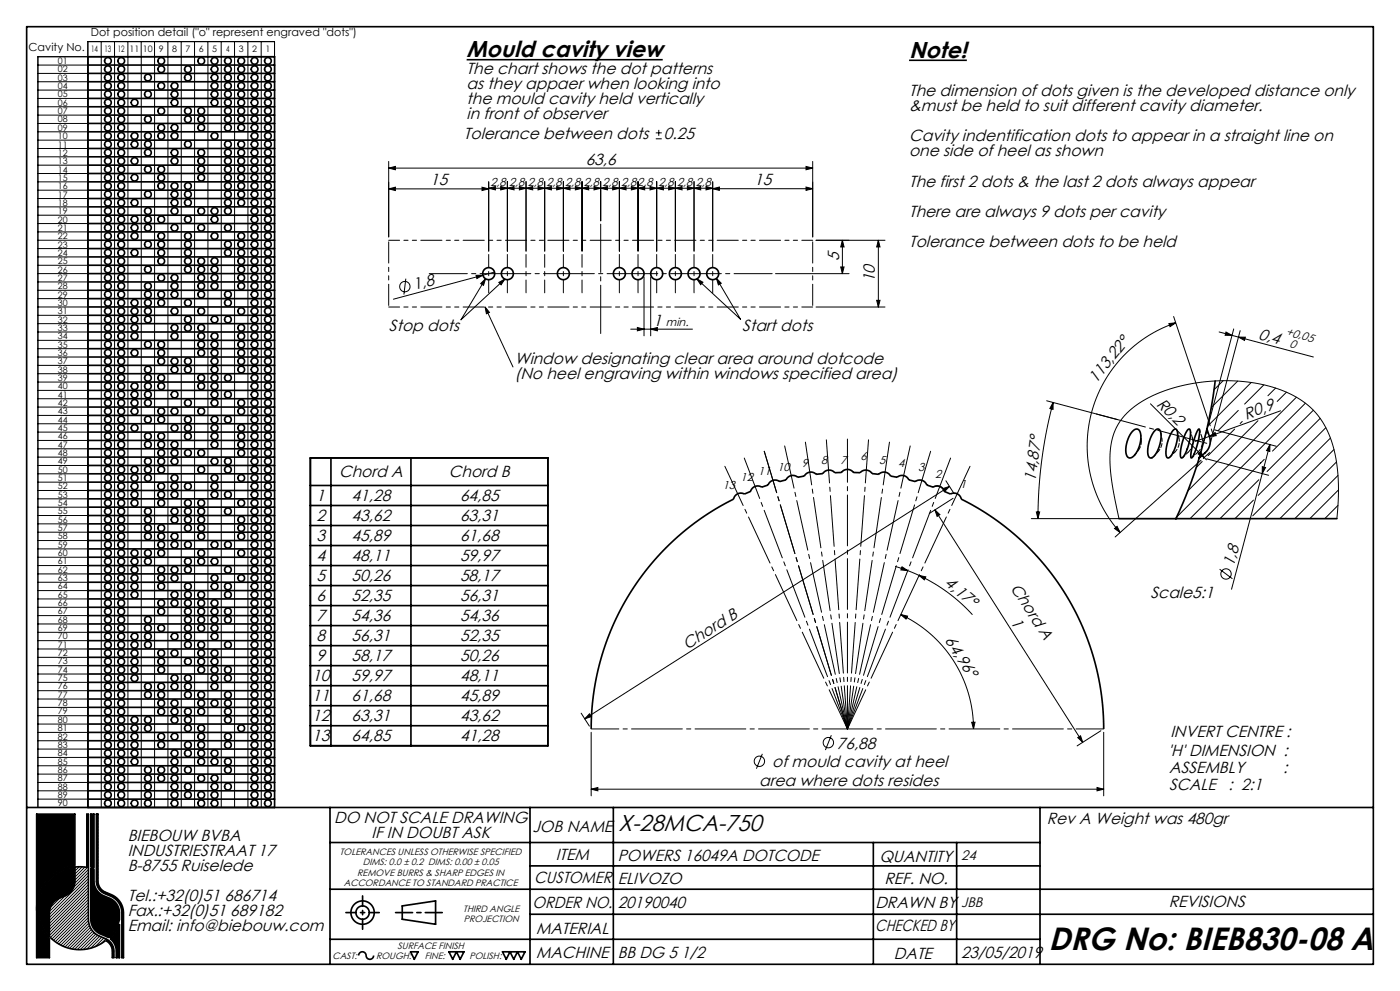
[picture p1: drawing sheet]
<svg xmlns="http://www.w3.org/2000/svg" width="420mm" height="297mm" viewBox="0 0 420 297" stroke-linecap="round" stroke-linejoin="round" font-family="sans-serif">
<defs><g id="words">
<text font-size="9.7" x="314.5" y="284.7">DRG No: BIEB830-08 A</text>
<g font-size="6.9">
<text x="140" y="17.2">Mould cavity view</text>
<text x="272.7" y="17.4">Note!</text>
<text x="185.6" y="248.9">X-28MCA-750</text>
</g>
<g font-size="4.8">
<text x="140" y="22.1">The chart shows the dot patterns</text>
<text x="140" y="26.7">as they appaer when looking into</text>
<text x="272.7" y="28.8">The dimension of dots given is the developed distance only</text>
<text x="140" y="31.2">the mould cavity held vertically</text>
<text x="140" y="35.7">in front of observer</text>
<text x="272.7" y="33.3">&amp;must be held to suit different cavity diameter.</text>
<text x="139.2" y="41.6">Tolerance between dots</text>
<text x="199.1" y="41.6">0.25</text>
<text x="272.7" y="42.4">Cavity indentification dots to appear in a straight line on</text>
<text x="272.7" y="46.9">one side of heel as shown</text>
<text x="175.7" y="49.4">63,6</text>
<text x="129" y="55.6">15</text>
<text x="226.2" y="55.5">15</text>
<text x="272.7" y="55.9">The first 2 dots &amp; the last 2 dots always appear</text>
<text x="272.7" y="65">There are always 9 dots per cavity</text>
<text x="272.7" y="74">Tolerance between dots to be held</text>
<text x="251.7" y="78.3" transform="rotate(-90 251.7 78.3)">5</text>
<text x="124.3" y="87" transform="rotate(-15 124.3 87)">1,8</text>
<text x="262.5" y="84.6" transform="rotate(-90 262.5 84.6)">10</text>
<text x="116.7" y="99.3">Stop dots</text>
<text x="196" y="97.6">1</text>
<text x="222.7" y="99.2">Start dots</text>
<text x="377.3" y="101.5" transform="rotate(15 377.3 101.5)">0,4</text>
<text x="154.4" y="109">Window designating clear area around dotcode</text>
<text x="154.4" y="113.5">(No heel engraving within windows specified area)</text>
<text x="328.8" y="115" transform="rotate(-51 328.8 115)">113,22°</text>
<text x="346.7" y="121.2" transform="rotate(45 346.7 121.2)">R0,2</text>
<text x="373.9" y="125.8" transform="rotate(-20 373.9 125.8)">R0,9</text>
<text x="101.8" y="143.1">Chord A</text>
<text x="134.7" y="143.1">Chord B</text>
<text x="310.7" y="144.4" transform="rotate(-83 310.7 144.4)">14,87°</text>
<text x="94.9" y="150.2">1</text>
<text x="105.5" y="150.2">41,28</text>
<text x="138" y="150.2">64,85</text>
<text x="94.9" y="156.2">2</text>
<text x="105.5" y="156.2">43,62</text>
<text x="138" y="156.2">63,31</text>
<text x="94.9" y="162.2">3</text>
<text x="105.5" y="162.2">45,89</text>
<text x="138" y="162.2">61,68</text>
<text x="94.9" y="168.2">4</text>
<text x="105.5" y="168.2">48,11</text>
<text x="138" y="168.2">59,97</text>
<text x="370.1" y="170" transform="rotate(-75 370.1 170)">1,8</text>
<text x="94.9" y="174.2">5</text>
<text x="105.5" y="174.2">50,26</text>
<text x="138" y="174.2">58,17</text>
<text x="283.1" y="175.1" transform="rotate(40 283.1 175.1)">4,17°</text>
<text x="303.1" y="176.1" transform="rotate(58 303.1 176.1)">Chord A</text>
<text x="345.2" y="179.2">Scale5:1</text>
<text x="94.9" y="180.2">6</text>
<text x="105.5" y="180.2">52,35</text>
<text x="138" y="180.2">56,31</text>
<text x="94.9" y="186.2">7</text>
<text x="105.5" y="186.2">54,36</text>
<text x="138" y="186.2">54,36</text>
<text x="283.4" y="191.9" transform="rotate(58 283.4 191.9)">64,96°</text>
<text x="303" y="186.4" transform="rotate(58 303 186.4)">1</text>
<text x="94.9" y="192.2">8</text>
<text x="105.5" y="192.2">56,31</text>
<text x="138" y="192.2">52,35</text>
<text x="206.2" y="194.7" transform="rotate(-32 206.2 194.7)">Chord B</text>
<text x="94.9" y="198.2">9</text>
<text x="105.5" y="198.2">58,17</text>
<text x="138" y="198.2">50,26</text>
<text x="93.6" y="204.2">10</text>
<text x="105.5" y="204.2">59,97</text>
<text x="138" y="204.2">48,11</text>
<text x="93.6" y="210.2">11</text>
<text x="105.5" y="210.2">61,68</text>
<text x="138" y="210.2">45,89</text>
<text x="93.6" y="216.2">12</text>
<text x="105.5" y="216.2">63,31</text>
<text x="138" y="216.2">43,62</text>
<text x="351.1" y="220.9">INVERT CENTRE :</text>
<text x="93.6" y="222.2">13</text>
<text x="105.5" y="222.2">64,85</text>
<text x="138" y="222.2">41,28</text>
<text x="251" y="224.3">76,88</text>
<text x="350.4" y="226.5">'H' DIMENSION :</text>
<text x="231.7" y="229.9">of mould cavity at heel</text>
<text x="350.8" y="231.6">ASSEMBLY</text>
<text x="384.9" y="231.6">:</text>
<text x="227.7" y="235.5">area where dots resides</text>
<text x="350.8" y="236.8">SCALE</text>
<text x="368.5" y="236.8">: 2:1</text>
<text x="38.3" y="251.9">BIEBOUW BVBA</text>
<text x="100.3" y="246.6">DO NOT SCALE DRAWING</text>
<text x="111.5" y="251.1">IF IN DOUBT ASK</text>
<text x="159.7" y="249.4">JOB NAME</text>
<text x="314" y="247">Rev A Weight was 480gr</text>
<text x="38.3" y="256.5">INDUSTRIESTRAAT 17</text>
<text x="166.8" y="257.8">ITEM</text>
<text x="38.3" y="261">B-8755 Ruiselede</text>
<text x="185.3" y="258.1">POWERS 16049A DOTCODE</text>
<text x="263.8" y="258.2">QUANTITY</text>
<text x="160.2" y="264.5">CUSTOMER</text>
<text x="185.4" y="265">ELIVOZO</text>
<text x="265.3" y="265">REF. NO.</text>
<text x="38.3" y="270">Tel.:+32(0)51 686714</text>
<text x="38.3" y="274.6">Fax.:+32(0)51 689182</text>
<text x="159.8" y="272.1">ORDER NO.</text>
<text x="185.3" y="272.1">20190040</text>
<text x="262.6" y="272.1">DRAWN BY</text>
<text x="350.6" y="271.7">REVISIONS</text>
<text x="38.3" y="279.1">Email: info@biebouw.com</text>
<text x="160.9" y="279.8">MATERIAL</text>
<text x="262.6" y="279.1">CHECKED BY</text>
<text x="160.8" y="287.2">MACHINE</text>
<text x="185.3" y="287.1">BB DG 5 1/2</text>
<text x="268.2" y="287.3">DATE</text>
<text x="288.3" y="287.2">23/05/2019</text>
</g>
<g font-size="4.1">
<text x="288.4" y="257.8">24</text>
<text x="288.3" y="271.7">JBB</text>
</g>
<g font-size="3.5">
<text x="147.1" y="55.7">2,8</text>
<text x="152.7" y="55.7">2,8</text>
<text x="158.3" y="55.7">2,8</text>
<text x="163.9" y="55.7">2,8</text>
<text x="169.5" y="55.7">2,8</text>
<text x="175.1" y="55.7">2,8</text>
<text x="180.7" y="55.7">2,8</text>
<text x="186.3" y="55.7">2,82,8</text>
<text x="197.5" y="55.7">2,8</text>
<text x="203.1" y="55.7">2,8</text>
<text x="208.7" y="55.7">2,8</text>
<text x="199.8" y="97.6">min.</text>
<text x="385.6" y="100.4" transform="rotate(15 385.6 100.4)">+0,05</text>
<text x="386.8" y="104.1" transform="rotate(15 386.8 104.1)">0</text>
<text x="258.2" y="137.9">6</text>
<text x="227.5" y="142.4">11</text>
<text x="233.2" y="141.2">10</text>
<text x="240.5" y="139.9">9</text>
<text x="246.3" y="139">8</text>
<text x="252.2" y="139">7</text>
<text x="263.7" y="139">5</text>
<text x="269.5" y="139.9">4</text>
<text x="275.4" y="141.2">3</text>
<text x="280.6" y="143.1">2</text>
<text x="216.8" y="146.6">13</text>
<text x="222.2" y="144.1">12</text>
<text x="288.1" y="146.3">1</text>
</g>
<g font-size="3.3">
<text x="27.2" y="10.9">Dot position detail (&quot;o&quot; represent engraved &quot;dots&quot;)</text>
<text x="8.6" y="15.3">Cavity No.</text>
</g>
<g font-size="2.8">
<text x="102" y="256.1">TOLERANCES UNLESS OTHERWISE SPECIFIED</text>
<text x="107.2" y="262.5">REMOVE BURRS &amp; SHARP EDGES IN</text>
<text x="108.8" y="259.1">DIMS: 0.0 ± 0.2 DIMS: 0.00 ± 0.05</text>
<text x="103.2" y="265.5">ACCORDANCE TO STANDARD PRACTICE</text>
<text x="139" y="273.5">THIRD ANGLE</text>
<text x="139.2" y="276.5">PROJECTION</text>
<text x="99.7" y="287.3">CAST:</text>
<text x="112.8" y="287.3">ROUGH:</text>
<text x="119.3" y="284.4">SURFACE FINISH</text>
<text x="127.5" y="287.3">FINE:</text>
<text x="140.8" y="287.3">POLISH:</text>
</g>
<g font-size="2.7">
<text x="27.3" y="15.7">14</text>
<text x="31.3" y="15.7">13</text>
<text x="35.3" y="15.7">12</text>
<text x="38.9" y="15.7">11</text>
<text x="42.9" y="15.7">10</text>
<text x="47.6" y="15.7">9</text>
<text x="51.6" y="15.7">8</text>
<text x="55.6" y="15.7">7</text>
<text x="59.6" y="15.7">6</text>
<text x="63.6" y="15.7">5</text>
<text x="67.8" y="15.7">4</text>
<text x="71.6" y="15.7">3</text>
<text x="75.6" y="15.7">2</text>
<text x="79.6" y="15.7">1</text>
<text x="17.4" y="19.2">01</text>
<text x="17.4" y="21.7">02</text>
<text x="17.4" y="24.2">03</text>
<text x="17.4" y="26.7">04</text>
<text x="17.4" y="29.2">05</text>
<text x="17.4" y="31.7">06</text>
<text x="17.4" y="34.2">07</text>
<text x="17.4" y="36.7">08</text>
<text x="17.4" y="39.2">09</text>
<text x="17.4" y="41.7">10</text>
<text x="17.4" y="44.2">11</text>
<text x="17.4" y="46.7">12</text>
<text x="17.4" y="49.2">13</text>
<text x="17.4" y="51.7">14</text>
<text x="17.4" y="54.2">15</text>
<text x="17.4" y="56.7">16</text>
<text x="17.4" y="59.2">17</text>
<text x="17.4" y="61.7">18</text>
<text x="17.4" y="64.2">19</text>
<text x="17.4" y="66.7">20</text>
<text x="17.4" y="69.2">21</text>
<text x="17.4" y="71.7">22</text>
<text x="17.4" y="74.2">23</text>
<text x="17.4" y="76.7">24</text>
<text x="17.4" y="79.2">25</text>
<text x="17.4" y="81.7">26</text>
<text x="17.4" y="84.2">27</text>
<text x="17.4" y="86.7">28</text>
<text x="17.4" y="89.2">29</text>
<text x="17.4" y="91.7">30</text>
<text x="17.4" y="94.2">31</text>
<text x="17.4" y="96.7">32</text>
<text x="17.4" y="99.2">33</text>
<text x="17.4" y="101.7">34</text>
<text x="17.4" y="104.2">35</text>
<text x="17.4" y="106.7">36</text>
<text x="17.4" y="109.2">37</text>
<text x="17.4" y="111.7">38</text>
<text x="17.4" y="114.2">39</text>
<text x="17.4" y="116.7">40</text>
<text x="17.4" y="119.2">41</text>
<text x="17.4" y="121.7">42</text>
<text x="17.4" y="124.2">43</text>
<text x="17.4" y="126.7">44</text>
<text x="17.4" y="129.2">45</text>
<text x="17.4" y="131.7">46</text>
<text x="17.4" y="134.2">47</text>
<text x="17.4" y="136.7">48</text>
<text x="17.4" y="139.2">49</text>
<text x="17.4" y="141.7">50</text>
<text x="17.4" y="144.2">51</text>
<text x="17.4" y="146.7">52</text>
<text x="17.4" y="149.2">53</text>
<text x="17.4" y="151.7">54</text>
<text x="17.4" y="154.2">55</text>
<text x="17.4" y="156.7">56</text>
<text x="17.4" y="159.2">57</text>
<text x="17.4" y="161.7">58</text>
<text x="17.4" y="164.2">59</text>
<text x="17.4" y="166.7">60</text>
<text x="17.4" y="169.2">61</text>
<text x="17.4" y="171.7">62</text>
<text x="17.4" y="174.1">63</text>
<text x="17.4" y="176.6">64</text>
<text x="17.4" y="179.1">65</text>
<text x="17.4" y="181.6">66</text>
<text x="17.4" y="184.1">67</text>
<text x="17.4" y="186.6">68</text>
<text x="17.4" y="189.1">69</text>
<text x="17.4" y="191.6">70</text>
<text x="17.4" y="194.1">71</text>
<text x="17.4" y="196.6">72</text>
<text x="17.4" y="199.1">73</text>
<text x="17.4" y="201.6">74</text>
<text x="17.4" y="204.1">75</text>
<text x="17.4" y="206.6">76</text>
<text x="17.4" y="209.1">77</text>
<text x="17.4" y="211.6">78</text>
<text x="17.4" y="214.1">79</text>
<text x="17.4" y="216.6">80</text>
<text x="17.4" y="219.1">81</text>
<text x="17.4" y="221.6">82</text>
<text x="17.4" y="224.1">83</text>
<text x="17.4" y="226.6">84</text>
<text x="17.4" y="229.1">85</text>
<text x="17.4" y="231.6">86</text>
<text x="17.4" y="234.1">87</text>
<text x="17.4" y="236.6">88</text>
<text x="17.4" y="239.1">89</text>
<text x="17.4" y="241.6">90</text>
</g>
</g></defs>
<g fill="none" stroke="#000" stroke-width=".3">
<path d="M11.4 19.5h15M26.4 17v-4.5h56v4.5h-71v225h15v-225M30.4 12.5v229.5M34.4 12.5v229.5M38.4 12.5v4.5M38.4 17v225M42.4 12.5v229.5M46.4 12.5v229.5M50.4 12.5v4.5M50.4 17v225M54.4 12.5v229.5M58.4 12.5v229.5"/>
<path d="M62.4 12.5v4.5M62.4 17v225M66.4 12.5v229.5M70.4 12.5v229.5M74.4 12.5v4.5M74.4 17v225M78.4 12.5v229.5M11.4 22h15M11.4 24.5h15M11.4 27h15M11.4 29.5h15M11.4 32h15"/>
<path d="M11.4 34.5h15M11.4 37h15M11.4 39.5h15M196.7 39.8h1.8M197.6 38.9v1.8M11.4 42h15M11.4 44.5h15M11.4 47h15M11.4 49.5h15M11.4 52h15M11.4 54.5h15M11.4 57h15"/>
<path d="M11.4 59.5h15M116.6 50.4l2-.5v1zM116.6 48.4v22.6M116.6 50.4h127.2M116.6 56.6l2-.5v1zM116.6 56.6h30M144.6 56.1l2 .5-2 .5zM146.6 56.4l2-.5v1zM146.6 56.4h67.2M146.6 54.4v20.9M150.2 55.9l2 .5-2 .5zM152.2 56.4l2-.5v1z"/>
<path d="M152.2 54.4v20.9M155.8 55.9l2 .5-2 .5zM157.8 56.4l2-.5v1zM157.8 54.4v20.9M161.4 55.9l2 .5-2 .5zM163.4 54.4v20.9M163.4 56.4l2-.5v1zM167 55.9l2 .5-2 .5zM169 56.4l2-.5v1zM169 54.4v20.9M172.6 55.9l2 .5-2 .5zM174.6 56.4l2-.5v1z"/>
<path d="M174.6 54.4v20.9M178.2 55.9l2 .5-2 .5zM180.2 56.4l2-.5v1zM180.2 54.4v11.8M183.8 55.9l2 .5-2 .5zM185.8 56.4l2-.5v1zM185.8 54.4v20.9M189.4 55.9l2 .5-2 .5zM191.4 56.4l2-.5v1zM191.4 54.4v20.9M195 55.9l2 .5-2 .5zM196.7 41.6h1.8"/>
<path d="M197 56.4l2-.5v1zM197 54.4v20.9M200.6 55.9l2 .5-2 .5zM202.6 56.4l2-.5v1zM202.6 54.4v20.9M206.2 55.9l2 .5-2 .5zM208.2 56.4l2-.5v1zM208.2 54.4v20.9M211.8 55.9l2 .5-2 .5zM213.8 54.4v20.9M213.8 56.6l2-.5v1zM213.8 56.6h30"/>
<path d="M241.8 56.1l2 .5-2 .5zM241.8 49.9l2 .5-2 .5zM243.8 48.4v22.6M11.4 62h15M11.4 64.5h15M11.4 67h15M11.4 69.5h15M11.4 72h15M11.4 74.5h15M11.4 77h15M11.4 79.5h15M244.8 72h20.7"/>
<path d="M252.7 72v10M252.7 72l.5 2h-1zM263.5 72l.5 2h-1zM263.5 72v20M11.4 82h15M11.4 84.5h15M11.4 87h15M11.4 89.5h15M11.4 92h15M11.4 94.5h15M11.4 97h15M11.4 99.5h15"/>
<path d="M121.7 83.5l-.5 4.8M142.8 82.5h2.1l-1.8 1zM145.5 92l8.4 18M145.5 92l1.3 1.6-.9 .4zM145.7 83.5l-7.4 12.3 13.2-12.2M145.7 83.5l-.6 2-.9-.5zM148.3 81.5l-30.3 8.2M149.6 84.6l1.9-1-1.2 1.8zM189.2 98.7h18.5M191.2 98.2l2 .5-2 .5zM193.2 83v17.7M195.2 98.7l2-.5v1z"/>
<path d="M195.2 83v17.7M209.1 83.6l1.8 1-.7 .7zM214.9 83.4l7.3 12.3-13.1-12.1M214.9 83.4l1.5 1.5-.9 .5zM232.7 82h22M244.8 92h20.7M252.2 80h1l-.5 2zM263 90h1l-.5 2zM350.7 97l2-.2-1.7 1.1zM352.1 94.9l11 32.7M352.7 96.8a38.9 38.9 0 0 0-16.7 62.8M365.7 99.5l28.3 7.5"/>
<path d="M367.8 99.5l1.8 1h-2.1zM370.1 98.6l-8.8 33.4M372.1 99.1l-8.9 33.4M11.4 102h15M11.4 104.5h15M11.4 107h15M11.4 109.5h15M11.4 112h15M11.4 114.5h15M11.4 117h15M11.4 119.5h15M366.9 114.1l-2.7 2.7"/>
<path d="M371.3 114.2l-7.9 7.9M371.5 101l2.1 .1-.3 .9zM375.4 114.6l-13.1 13.1M379.2 115.3l-5.8 5.8M382.7 116.3l-2.3 2.3M385.9 117.5l-2.7 2.8M388.9 119l-35.9 36M11.4 122h15M11.4 124.5h15M11.4 127h15M11.4 129.5h15M11.4 132h15"/>
<path d="M11.4 134.5h15M11.4 137h15M11.4 139.5h15M314 120.1l21.2 5.6M315.9 120.6v2.1l-1-.3zM315.9 120.6a135.7 135.7 0 0 0-4.5 34.8M345.1 121l16.1 16.1M359.5 136.1l.7-.8 1 1.8zM360.3 137.9l-25.8 23M360.7 138.3l-1.8 1.8M361.2 137.1l.7 .7M361.3 137.1l-.3 .4"/>
<path d="M361.8 129.2l.6 .8M362 137.5l18.6 4.9M362.8 130.8l1.7-1.2 .4 1zM362.8 130.8l-4.2 1.5M362.9 135.6l-1.8 1.7M363.4 128.6l.7 2.3M364.3 128.8l18.6 4.9M370.4 128.6l-8 7.9M371.5 123l-6.1 6.1M372.7 126.3l-.7 .6M377.4 126.1l-21 21M378.7 139.9l1 .2-1 1.8z"/>
<path d="M379.3 137.7l-17.8 17.7M379.8 132.6l-22.8 22.8M381 133.2l-.1 2.1-.9-.3zM381 133.2l-2.3 8.7M384.2 123.1l-21.4 7.7M391.6 120.8l-11.6 11.7M394 122.9l-12.3 12.3M396 125.4l-15.9 15.9M397.8 128.2l-20.4 20.3M399.1 131.3l-23.3 23.3M400.2 134.7l-20.7 20.7M400.9 138.5l-16.9 16.9"/>
<path d="M11.4 142h15M11.4 144.5h15M11.4 147h15M11.4 149.5h15M11.4 152h15M11.4 154.5h15M11.4 157h15M11.4 159.5h15M279.9 146a2.22 2.22 0 0 1 3.4 1.3M280.5 152.8l44.3 69.7M280.5 152.8l1.5 1.4-.9 .6zM282.9 146.4l1.9-.6-1.4 1.5z"/>
<path d="M283.8 144.1l2.4 3.9M284.8 145.8l-109.4 69.6M285.9 149.3l-7.1 4.6M309.4 155.4h43.7M310.9 153.4h1l-.5 2zM334.4 158.4l.7-.6 .9 1.8zM335.7 155.4l-2.2-11.1-.4-4.1-.1-3.5 .3-3.1 .7-3.1 1-2.6 1.5-2.3 2.3-2.4 2.8-2.2 3.4-2 3.9-1.7 4.5-1.4 4.5-1 4.7-.6 5-.2 4.3 .2 4.3 .5 4 .8 3.9 1.2 3.4 1.5 3 1.7 2.5 2 2.2 2.3 1.9 2.6 1.5 3 1.2 3.5 .9 3.6 .6 4.1 .2 4.5-.4 9.8M376 149.9l-5.5 5.5M377.7 143.8l-11.7 11.6M378.7 141.9l-9.2 34.7M401.4 151.5l-4 3.9M401.4 142.5l-12.9 12.9"/>
<path d="M401.5 146.8l-8.6 8.6M11.4 162h15M11.4 164.5h15M11.4 167h15M11.4 169.5h15M11.4 172h15M11.4 174.5h15M11.4 177h15M11.4 179.5h15M268.5 169.7l3.8 1.3M270.6 169.9l1.7 1.1-2-.2zM272.3 171l3.4 1.5"/>
<path d="M275.7 172.5l2 .4-.4 .9zM275.7 172.5a50.8 50.8 0 0 1 16 11.7M365.9 170.6l3.8 2.8M11.4 182h15M11.4 184.5h15M11.4 187h15M11.4 189.5h15M11.4 192h15M11.4 194.5h15M11.4 197h15M11.4 199.5h15M270.2 184.2l2.1 .4-.5 .9z"/>
<path d="M270.2 184.2a37.8 37.8 0 0 1 21.9 34.3M11.4 202h15M11.4 204.5h15M11.4 207h15M11.4 209.5h15M11.4 212h15M11.4 214.5h15M11.4 217h15M11.4 219.5h15M174.3 213.7l2.5 3.9M176.8 213.9l.6 .9-2 .6zM177.4 219.5v19"/>
<path d="M291.5 216.5l1-.1-.4 2.1zM330.3 219l-7.2 4.5M331.1 219.5v19M11.4 222h15M11.4 224.5h15M11.4 227h15M11.4 229.5h15M11.4 232h15M11.4 234.5h15M11.4 237h15M11.4 239.5h15M177.4 236.5l2-.5v1z"/>
<path d="M177.4 236.5h153.7M228.7 225.9l-1.8 4.5M249.4 220.3l-1.8 4.5M323.3 221.1l.9-.6 .6 2zM329.1 236l2 .5-2 .5zM22.5 259.9v4.2a4.8 4.8 0 0 1-3 4.4l-1.7 .7a4.8 4.8 0 0 0-3 4.4v7.1M22.8 259.8l-.3 .4M23.8 259.8l-1.3 1.3M24.6 259.8l-2.1 2.2M25.5 259.9l-3 3M26.1 244h.1M26.5 247.1l-.4 .5"/>
<path d="M26.5 248l-.4 .5M26.5 248.9l-.4 .5M26.5 249.8l-.4 .5M26.5 250.7l-.4 .5M26.5 251.6l-.4 .5M26.5 252.5l-.4 .5M26.5 253.4l-.4 .5M26.5 254.3l-.4 .5M26.5 255.2l-.4 .5M26.5 256.1l-.4 .5M26.5 257l-.4 .5M26.5 257.9l-.4 .5"/>
<path d="M26.5 258.8l-.4 .5M26.5 259.7l-4 4.1M26.5 244.4l-.4 .5M26.5 245.3l-.4 .5M26.5 246.2l-.4 .5M29.4 244.3l-.5 .4M29.4 245.2l-.5 .4M29.4 246.1l-.5 .4M29.4 247l-.5 .4M29.4 247.8l-.5 .5M29.4 248.7l-.5 .5M29.4 249.6l-.5 .5"/>
<path d="M29.4 250.5l-.5 .5M29.4 251.4l-.5 .5M29.4 252.3l-.5 .5M29.4 253.2l-.5 .5M29.4 254.1l-.5 .5M29.4 255l-.5 .5M29.4 255.9l-.5 .5M29.4 256.8l-.5 .5M29.4 257.7l-.5 .5M29.4 258.6l-.5 .5M29.4 259.5l-.5 .5M18 269.1l-2.9 2.9"/>
<path d="M19.6 268.5l-4.8 4.7M26.5 260.6l-4.1 4.1M26.5 261.5l-4.4 4.4M26.5 263.3l-11.7 11.7M26.5 264.2l-11.7 11.7M26.5 265.1l-11.7 11.7M26.5 266l-11.7 11.7M26.5 266.9l-11.7 11.7M26.5 267.8l-11.7 11.7M26.5 268.7l-11.7 11.7M26.5 269.6l-11.4 11.4M26.5 270.5l-10.9 10.9"/>
<path d="M26.5 271.4l-10.4 10.4M26.5 272.3l-9.9 9.9M26.5 273.2l-9.4 9.4M26.5 274.1l-8.8 8.8M26.5 275l-8.3 8.2M26.5 262.4l-11.7 11.7M26.5 275.9l-7.7 7.6M26.6 276.6l-7.1 7.2M26.8 277.3l-6.6 6.7M27.1 278l-6.2 6.2M27.4 278.6l-5.8 5.8M27.8 279.1l-5.4 5.4"/>
<path d="M28.2 279.5l-5 5.1M28.7 279.9l-4.6 4.7M29.4 260.4l-.5 .5M29.4 261.3l-.5 .5M29.4 262.2l-.5 .5M29.4 263.1l-.5 .5M29.4 264l-.5 .5M29.5 264.8l-.4 .4M29.7 265.5l-.4 .4M30 266.1l-.3 .3M30.4 266.6l-.3 .3M30.9 267l-.3 .3"/>
<path d="M31.5 267.3l-.4 .4M32.1 267.6l-.4 .4M32.7 267.9l-.3 .3M33.4 268.1l-.4 .4M34 268.4l-.4 .4M34.5 268.8l-.3 .3M35 269.2l-.3 .3M35.5 269.6l-.4 .3M35.9 270.1l-.4 .3M36.2 270.6l-.3 .4M36.5 271.2l-.3 .4M36.8 271.9l-.4 .4"/>
<path d="M37 272.6l-.5 .4M37 273.4l-.4 .5M37 274.3l-.4 .5M37 275.2l-.4 .5M37 276.1l-.4 .5M37 277l-.4 .5M37 277.9l-.4 .5M37 278.8l-.4 .5M37 279.7l-.4 .5M29.3 280.3l-4.3 4.3M29.9 280.6l-3.9 3.8M30.5 280.9l-3.3 3.3"/>
<path d="M31.1 281.1l-2.5 2.6M31.8 281.4l-1.4 1.4M32.4 281.7l-.4 .4M32.9 282.1l-.4 .3M33.3 282.6l-.3 .3M33.7 283.1l-.4 .4M33.9 283.7l-.3 .4M34.1 284.4l-.4 .5M34.2 285.3l-.5 .5M34.2 286.2l-.5 .5M37 280.6l-.4 .5M37 281.5l-.4 .5"/>
<path d="M37 282.4l-.4 .5M37 283.3l-.4 .5M37 284.2l-.4 .5M37 285.1l-.4 .5M37 286l-.4 .5M37 286.9l-.1 .1"/>
<circle cx="121.5" cy="85.9" r="1.56"/>
<circle cx="367.8" cy="172" r="1.56"/>
<circle cx="227.8" cy="228.2" r="1.56"/>
<circle cx="248.5" cy="222.6" r="1.56"/>
</g>
<g fill="none" stroke="#000" stroke-width=".5">
<path d="M8 8h404v281h-404zM26.4 19.5h56M26.4 22h56M26.4 24.5h56M26.4 27h56M26.4 29.5h56M26.4 32h56M26.4 34.5h56M26.4 37h56M26.4 39.5h56M26.4 42h56M26.4 44.5h56"/>
<path d="M26.4 47h56M26.4 49.5h56M26.4 52h56M26.4 54.5h56M26.4 57h56M26.4 59.5h56M26.4 62h56M26.4 64.5h56M26.4 67h56M26.4 69.5h56M26.4 72h56M26.4 74.5h56"/>
<path d="M26.4 77h56M26.4 79.5h56M26.4 82h56M26.4 84.5h56M26.4 87h56M26.4 89.5h56M26.4 92h56M26.4 94.5h56M26.4 97h56M26.4 99.5h56M26.4 102h56M26.4 104.5h56"/>
<path d="M26.4 107h56M26.4 109.5h56M26.4 112h56M26.4 114.5h56M26.4 117h56M26.4 119.5h56M364.5 114.2l-1.1 7.9-1.3 6.5M26.4 122h56M26.4 124.5h56M26.4 127h56M26.4 129.5h56M26.4 132h56"/>
<path d="M26.4 134.5h56M26.4 137h56M26.4 139.5h56M93.1 137.2h71.3v86.3h-71.3zM99.3 137.2v86.3M123.3 137.2v86.3M339.8 129.3a1.25 1.25 0 0 1 1.4-.7 1.25 1.25 0 0 1 .9 1.2 8.1 8.1 0 0 1-2.5 7.3 1.23 1.23 0 0 1-1.4-.1 1.23 1.23 0 0 1-.4-1.3 9.1 9.1 0 0 1 2-6.4zM346.6 128.9a.95 .95 0 0 1 1.1-.2 .95 .95 0 0 1 .6 1 9 9 0 0 1-2.7 7.5h-.7a4.3 4.3 0 0 1-.3-4.1l1-2.8zM351.9 129l.5-.4 .5 .1a7.6 7.6 0 0 1-.7 6.3 2.79 2.79 0 0 1-2 2.2 6.4 6.4 0 0 1 .3-5.4zM356.5 128.7l.3-.1a7.4 7.4 0 0 1-.4 5.3 4.8 4.8 0 0 1-2 3.4 4.1 4.1 0 0 1 0-3.6 12.1 12.1 0 0 1 2.1-5zM359.5 128.7l.3-.1a16.3 16.3 0 0 1-2.3 8.6l-.1 .1a13.6 13.6 0 0 1 1.3-7zM359.8 137.3a132.5 132.5 0 0 1-7 18.1"/>
<path d="M362.1 128.6l-2.3 8.7M362.1 128.6a8.5 8.5 0 0 1 1 4l-.5 1.7a8.5 8.5 0 0 1-2.8 3M26.4 142h56M26.4 144.5h56M26.4 147h56M26.4 149.5h56M26.4 152h56M26.4 154.5h56M26.4 157h56M26.4 159.5h56M93.1 145.5h71.3M93.1 151.5h71.3"/>
<path d="M93.1 157.5h71.3M335.7 155.4h17.1M352.8 155.4h48.3M26.4 162h56M26.4 164.5h56M26.4 167h56M26.4 169.5h56M26.4 172h56M26.4 174.5h56M26.4 177h56M26.4 179.5h56M93.1 169.5h71.3"/>
<path d="M93.1 163.5h71.3M93.1 175.5h71.3M26.4 182h56M26.4 184.5h56M26.4 187h56M26.4 189.5h56M26.4 192h56M26.4 194.5h56M26.4 197h56M26.4 199.5h56M93.1 199.5h71.3M93.1 181.5h71.3"/>
<path d="M93.1 187.5h71.3M93.1 193.5h71.3M26.4 202h56M26.4 204.5h56M26.4 207h56M26.4 209.5h56M26.4 212h56M26.4 214.5h56M26.4 217h56M26.4 219.5h56M93.1 205.5h71.3M93.1 211.5h71.3"/>
<path d="M93.1 217.5h71.3M177.4 218.5a76.9 76.9 0 0 1 42.7-68.9 2.22 2.22 0 0 1 3.2-1.5l.9-.4a2.69 2.69 0 0 0 1.7-1.5l.9-.5h1.1a1.92 1.92 0 0 0 2.1-.2l.4-.1a2.22 2.22 0 0 1 3.5-1.1l.9-.2a2.69 2.69 0 0 0 1.9-1.3l1-.3 1.1 .2a1.92 1.92 0 0 0 2 .1l.5-.1a2.22 2.22 0 0 1 3.6-.5l.9-.2a2.69 2.69 0 0 0 2-.9l1.1-.2 1 .3a1.92 1.92 0 0 0 2 .4h.5a2.22 2.22 0 0 1 3.6 0h1a2.69 2.69 0 0 0 2.1-.6l1.1-.1 1 .5a1.92 1.92 0 0 0 1.9 .7l.5 .1a2.22 2.22 0 0 1 3.6 .5l1 .2a2.69 2.69 0 0 0 2.1-.4l1.1 .1 .9 .7a1.92 1.92 0 0 0 1.8 .9l.5 .1a2.22 2.22 0 0 1 3.4 1.1l1 .3a2.69 2.69 0 0 0 2.2-.1l1 .3 .8 .8a1.92 1.92 0 0 0 1.7 1.2l.4 .2a2.22 2.22 0 0 1 3.3 1.5 76.9 76.9 0 0 1 42.7 68.9M26.4 222h56M26.4 224.5h56M26.4 227h56M26.4 229.5h56M26.4 232h56M26.4 234.5h56M26.4 237h56M26.4 239.5h56M8 242h404M11 244h11.5v15.4a12.9 12.9 0 0 0-10.8 8.6 12.9 12.9 0 0 0 3.1 13.4v5.6h-3.8z"/>
<path d="M22.5 259.9a12.4 12.4 0 0 0-10.3 8 12.4 12.4 0 0 0 2.6 12.8M26 244h.5v31.5a5.5 5.5 0 0 0 3.4 5.1l1.8 .7a4.1 4.1 0 0 1 2.5 3.8v1.9h-.5v-2.2l-.3-1.1-.8-1.2-.9-.6a12.4 12.4 0 0 1-16.9-1.2v-7.1a4.8 4.8 0 0 1 3-4.4l1.7-.7a4.8 4.8 0 0 0 3-4.4v-4.3l3.5 .2zM26.4 242v-225h56v225M27.2 244h1v16l-1-.3zM28.9 244h.5v20.6l.4 1.1 .8 1.1 2.8 1.3a6 6 0 0 1 3.6 5.5v13.4h-.4v-13.4a5.5 5.5 0 0 0-3.4-5l-1.8-.8a4.1 4.1 0 0 1-2.5-3.7zM99 242v47M99 252.5h213M159 242v47M159 259.5h153M184 242v47M262 252.5v36.5M287 252.5v36.5"/>
<path d="M312 242v47M27.2 260.2l1 .3v3.6a4.8 4.8 0 0 0 2.9 4.4l1.8 .7a4.8 4.8 0 0 1 2.9 4.4 6.4 6.4 0 0 1-.7 4l-1.1 1.8-1.4 1.6-2.4-1.1a4.8 4.8 0 0 1-3-4.4zM35.8 277.1v9.9h-.9v-2.2l-.3-1.2-.5-1.2-1.1-1.1 1.6-2zM99 266.5h313M120.7 271.5l10-1.5v7l-10-1.5zM159 274h253M99 281.5h213M107.6 286.4a1.2 1.2 0 0 1 1.4-1.1 1.2 1.2 0 0 1 .9 1.5 1.12 1.12 0 0 0 1.3 .7 1.12 1.12 0 0 0 .9-1.1M123.2 285.2h2.2l-1.1 2.3zM134.7 285.2h4.5l-1.1 2.3-1.2-2.3-1.1 2.3zM150.7 285.2h6.8l-1.1 2.3-1.2-2.3-1.1 2.3-1.1-2.3-1.1 2.3z"/>
<circle cx="32.4" cy="18.2" r="1"/>
<circle cx="36.4" cy="18.2" r="1"/>
<circle cx="48.4" cy="18.2" r="1"/>
<circle cx="60.4" cy="18.2" r="1"/>
<circle cx="64.4" cy="18.2" r="1"/>
<circle cx="68.4" cy="18.2" r="1"/>
<circle cx="72.4" cy="18.2" r="1"/>
<circle cx="76.4" cy="18.2" r="1"/>
<circle cx="80.4" cy="18.2" r="1"/>
<circle cx="32.4" cy="28.2" r="1"/>
<circle cx="32.4" cy="33.2" r="1"/>
<circle cx="32.4" cy="35.7" r="1"/>
<circle cx="32.4" cy="38.2" r="1"/>
<circle cx="32.4" cy="23.2" r="1"/>
<circle cx="32.4" cy="20.7" r="1"/>
<circle cx="32.4" cy="25.7" r="1"/>
<circle cx="32.4" cy="30.7" r="1"/>
<circle cx="36.4" cy="28.2" r="1"/>
<circle cx="36.4" cy="30.7" r="1"/>
<circle cx="36.4" cy="35.7" r="1"/>
<circle cx="36.4" cy="38.2" r="1"/>
<circle cx="36.4" cy="33.2" r="1"/>
<circle cx="36.4" cy="20.7" r="1"/>
<circle cx="36.4" cy="23.2" r="1"/>
<circle cx="36.4" cy="25.7" r="1"/>
<circle cx="40.4" cy="30.7" r="1"/>
<circle cx="44.4" cy="28.2" r="1"/>
<circle cx="44.4" cy="35.7" r="1"/>
<circle cx="44.4" cy="23.2" r="1"/>
<circle cx="48.4" cy="33.2" r="1"/>
<circle cx="48.4" cy="25.7" r="1"/>
<circle cx="48.4" cy="38.2" r="1"/>
<circle cx="48.4" cy="20.7" r="1"/>
<circle cx="52.4" cy="28.2" r="1"/>
<circle cx="52.4" cy="38.2" r="1"/>
<circle cx="52.4" cy="25.7" r="1"/>
<circle cx="52.4" cy="30.7" r="1"/>
<circle cx="56.4" cy="35.7" r="1"/>
<circle cx="56.4" cy="20.7" r="1"/>
<circle cx="56.4" cy="33.2" r="1"/>
<circle cx="56.4" cy="23.2" r="1"/>
<circle cx="60.4" cy="35.7" r="1"/>
<circle cx="60.4" cy="38.2" r="1"/>
<circle cx="60.4" cy="33.2" r="1"/>
<circle cx="64.4" cy="28.2" r="1"/>
<circle cx="64.4" cy="23.2" r="1"/>
<circle cx="64.4" cy="20.7" r="1"/>
<circle cx="64.4" cy="25.7" r="1"/>
<circle cx="64.4" cy="30.7" r="1"/>
<circle cx="68.4" cy="28.2" r="1"/>
<circle cx="68.4" cy="33.2" r="1"/>
<circle cx="68.4" cy="23.2" r="1"/>
<circle cx="68.4" cy="30.7" r="1"/>
<circle cx="68.4" cy="38.2" r="1"/>
<circle cx="68.4" cy="20.7" r="1"/>
<circle cx="68.4" cy="25.7" r="1"/>
<circle cx="68.4" cy="35.7" r="1"/>
<circle cx="72.4" cy="28.2" r="1"/>
<circle cx="72.4" cy="30.7" r="1"/>
<circle cx="72.4" cy="20.7" r="1"/>
<circle cx="72.4" cy="33.2" r="1"/>
<circle cx="72.4" cy="38.2" r="1"/>
<circle cx="72.4" cy="23.2" r="1"/>
<circle cx="72.4" cy="25.7" r="1"/>
<circle cx="72.4" cy="35.7" r="1"/>
<circle cx="76.4" cy="28.2" r="1"/>
<circle cx="76.4" cy="38.2" r="1"/>
<circle cx="76.4" cy="20.7" r="1"/>
<circle cx="76.4" cy="35.7" r="1"/>
<circle cx="76.4" cy="23.2" r="1"/>
<circle cx="76.4" cy="30.7" r="1"/>
<circle cx="76.4" cy="25.7" r="1"/>
<circle cx="76.4" cy="33.2" r="1"/>
<circle cx="80.4" cy="28.2" r="1"/>
<circle cx="80.4" cy="33.2" r="1"/>
<circle cx="80.4" cy="30.7" r="1"/>
<circle cx="80.4" cy="20.7" r="1"/>
<circle cx="80.4" cy="35.7" r="1"/>
<circle cx="80.4" cy="23.2" r="1"/>
<circle cx="80.4" cy="25.7" r="1"/>
<circle cx="80.4" cy="38.2" r="1"/>
<circle cx="32.4" cy="53.2" r="1"/>
<circle cx="32.4" cy="40.7" r="1"/>
<circle cx="32.4" cy="45.7" r="1"/>
<circle cx="32.4" cy="43.2" r="1"/>
<circle cx="32.4" cy="55.7" r="1"/>
<circle cx="32.4" cy="48.2" r="1"/>
<circle cx="32.4" cy="50.7" r="1"/>
<circle cx="32.4" cy="58.2" r="1"/>
<circle cx="36.4" cy="53.2" r="1"/>
<circle cx="36.4" cy="40.7" r="1"/>
<circle cx="36.4" cy="45.7" r="1"/>
<circle cx="36.4" cy="55.7" r="1"/>
<circle cx="36.4" cy="43.2" r="1"/>
<circle cx="36.4" cy="48.2" r="1"/>
<circle cx="36.4" cy="50.7" r="1"/>
<circle cx="36.4" cy="58.2" r="1"/>
<circle cx="40.4" cy="53.2" r="1"/>
<circle cx="40.4" cy="40.7" r="1"/>
<circle cx="40.4" cy="43.2" r="1"/>
<circle cx="40.4" cy="48.2" r="1"/>
<circle cx="44.4" cy="40.7" r="1"/>
<circle cx="44.4" cy="45.7" r="1"/>
<circle cx="44.4" cy="43.2" r="1"/>
<circle cx="44.4" cy="50.7" r="1"/>
<circle cx="44.4" cy="58.2" r="1"/>
<circle cx="48.4" cy="53.2" r="1"/>
<circle cx="48.4" cy="40.7" r="1"/>
<circle cx="48.4" cy="55.7" r="1"/>
<circle cx="48.4" cy="50.7" r="1"/>
<circle cx="52.4" cy="40.7" r="1"/>
<circle cx="52.4" cy="45.7" r="1"/>
<circle cx="52.4" cy="55.7" r="1"/>
<circle cx="52.4" cy="58.2" r="1"/>
<circle cx="52.4" cy="48.2" r="1"/>
<circle cx="56.4" cy="43.2" r="1"/>
<circle cx="56.4" cy="55.7" r="1"/>
<circle cx="56.4" cy="58.2" r="1"/>
<circle cx="60.4" cy="53.2" r="1"/>
<circle cx="60.4" cy="45.7" r="1"/>
<circle cx="60.4" cy="48.2" r="1"/>
<circle cx="60.4" cy="50.7" r="1"/>
<circle cx="64.4" cy="40.7" r="1"/>
<circle cx="68.4" cy="53.2" r="1"/>
<circle cx="68.4" cy="43.2" r="1"/>
<circle cx="68.4" cy="45.7" r="1"/>
<circle cx="68.4" cy="55.7" r="1"/>
<circle cx="68.4" cy="50.7" r="1"/>
<circle cx="68.4" cy="58.2" r="1"/>
<circle cx="68.4" cy="48.2" r="1"/>
<circle cx="72.4" cy="53.2" r="1"/>
<circle cx="72.4" cy="45.7" r="1"/>
<circle cx="72.4" cy="55.7" r="1"/>
<circle cx="72.4" cy="43.2" r="1"/>
<circle cx="72.4" cy="48.2" r="1"/>
<circle cx="72.4" cy="50.7" r="1"/>
<circle cx="72.4" cy="58.2" r="1"/>
<circle cx="76.4" cy="53.2" r="1"/>
<circle cx="76.4" cy="40.7" r="1"/>
<circle cx="76.4" cy="43.2" r="1"/>
<circle cx="76.4" cy="45.7" r="1"/>
<circle cx="76.4" cy="55.7" r="1"/>
<circle cx="76.4" cy="48.2" r="1"/>
<circle cx="76.4" cy="50.7" r="1"/>
<circle cx="76.4" cy="58.2" r="1"/>
<circle cx="80.4" cy="53.2" r="1"/>
<circle cx="80.4" cy="40.7" r="1"/>
<circle cx="80.4" cy="45.7" r="1"/>
<circle cx="80.4" cy="43.2" r="1"/>
<circle cx="80.4" cy="55.7" r="1"/>
<circle cx="80.4" cy="50.7" r="1"/>
<circle cx="80.4" cy="58.2" r="1"/>
<circle cx="80.4" cy="48.2" r="1"/>
<circle cx="32.4" cy="73.2" r="1"/>
<circle cx="32.4" cy="60.7" r="1"/>
<circle cx="32.4" cy="78.2" r="1"/>
<circle cx="32.4" cy="70.7" r="1"/>
<circle cx="32.4" cy="68.2" r="1"/>
<circle cx="32.4" cy="65.7" r="1"/>
<circle cx="32.4" cy="75.7" r="1"/>
<circle cx="32.4" cy="63.2" r="1"/>
<circle cx="36.4" cy="73.2" r="1"/>
<circle cx="36.4" cy="60.7" r="1"/>
<circle cx="36.4" cy="65.7" r="1"/>
<circle cx="36.4" cy="68.2" r="1"/>
<circle cx="36.4" cy="78.2" r="1"/>
<circle cx="36.4" cy="70.7" r="1"/>
<circle cx="36.4" cy="75.7" r="1"/>
<circle cx="36.4" cy="63.2" r="1"/>
<circle cx="40.4" cy="60.7" r="1"/>
<circle cx="40.4" cy="65.7" r="1"/>
<circle cx="40.4" cy="70.7" r="1"/>
<circle cx="40.4" cy="68.2" r="1"/>
<circle cx="40.4" cy="75.7" r="1"/>
<circle cx="44.4" cy="73.2" r="1"/>
<circle cx="44.4" cy="68.2" r="1"/>
<circle cx="44.4" cy="65.7" r="1"/>
<circle cx="44.4" cy="63.2" r="1"/>
<circle cx="48.4" cy="73.2" r="1"/>
<circle cx="48.4" cy="70.7" r="1"/>
<circle cx="48.4" cy="65.7" r="1"/>
<circle cx="48.4" cy="75.7" r="1"/>
<circle cx="48.4" cy="78.2" r="1"/>
<circle cx="52.4" cy="60.7" r="1"/>
<circle cx="52.4" cy="68.2" r="1"/>
<circle cx="52.4" cy="63.2" r="1"/>
<circle cx="56.4" cy="73.2" r="1"/>
<circle cx="56.4" cy="60.7" r="1"/>
<circle cx="56.4" cy="70.7" r="1"/>
<circle cx="56.4" cy="78.2" r="1"/>
<circle cx="56.4" cy="65.7" r="1"/>
<circle cx="56.4" cy="75.7" r="1"/>
<circle cx="60.4" cy="78.2" r="1"/>
<circle cx="60.4" cy="68.2" r="1"/>
<circle cx="60.4" cy="63.2" r="1"/>
<circle cx="64.4" cy="70.7" r="1"/>
<circle cx="64.4" cy="65.7" r="1"/>
<circle cx="64.4" cy="78.2" r="1"/>
<circle cx="64.4" cy="63.2" r="1"/>
<circle cx="68.4" cy="73.2" r="1"/>
<circle cx="68.4" cy="60.7" r="1"/>
<circle cx="68.4" cy="68.2" r="1"/>
<circle cx="68.4" cy="75.7" r="1"/>
<circle cx="68.4" cy="63.2" r="1"/>
<circle cx="72.4" cy="73.2" r="1"/>
<circle cx="72.4" cy="60.7" r="1"/>
<circle cx="72.4" cy="78.2" r="1"/>
<circle cx="72.4" cy="70.7" r="1"/>
<circle cx="72.4" cy="75.7" r="1"/>
<circle cx="76.4" cy="73.2" r="1"/>
<circle cx="76.4" cy="60.7" r="1"/>
<circle cx="76.4" cy="70.7" r="1"/>
<circle cx="76.4" cy="68.2" r="1"/>
<circle cx="76.4" cy="78.2" r="1"/>
<circle cx="76.4" cy="65.7" r="1"/>
<circle cx="76.4" cy="75.7" r="1"/>
<circle cx="76.4" cy="63.2" r="1"/>
<circle cx="80.4" cy="73.2" r="1"/>
<circle cx="80.4" cy="60.7" r="1"/>
<circle cx="80.4" cy="65.7" r="1"/>
<circle cx="80.4" cy="70.7" r="1"/>
<circle cx="80.4" cy="78.2" r="1"/>
<circle cx="80.4" cy="68.2" r="1"/>
<circle cx="80.4" cy="75.7" r="1"/>
<circle cx="80.4" cy="63.2" r="1"/>
<circle cx="32.4" cy="85.7" r="1"/>
<circle cx="32.4" cy="93.2" r="1"/>
<circle cx="32.4" cy="90.7" r="1"/>
<circle cx="32.4" cy="80.7" r="1"/>
<circle cx="32.4" cy="95.7" r="1"/>
<circle cx="32.4" cy="98.2" r="1"/>
<circle cx="32.4" cy="83.2" r="1"/>
<circle cx="32.4" cy="88.2" r="1"/>
<circle cx="36.4" cy="85.7" r="1"/>
<circle cx="36.4" cy="93.2" r="1"/>
<circle cx="36.4" cy="90.7" r="1"/>
<circle cx="36.4" cy="80.7" r="1"/>
<circle cx="36.4" cy="98.2" r="1"/>
<circle cx="36.4" cy="88.2" r="1"/>
<circle cx="36.4" cy="83.2" r="1"/>
<circle cx="36.4" cy="95.7" r="1"/>
<circle cx="40.4" cy="93.2" r="1"/>
<circle cx="40.4" cy="90.7" r="1"/>
<circle cx="40.4" cy="98.2" r="1"/>
<circle cx="40.4" cy="95.7" r="1"/>
<circle cx="44.4" cy="85.7" r="1"/>
<circle cx="44.4" cy="93.2" r="1"/>
<circle cx="44.4" cy="90.7" r="1"/>
<circle cx="44.4" cy="80.7" r="1"/>
<circle cx="44.4" cy="95.7" r="1"/>
<circle cx="44.4" cy="88.2" r="1"/>
<circle cx="48.4" cy="90.7" r="1"/>
<circle cx="48.4" cy="88.2" r="1"/>
<circle cx="48.4" cy="83.2" r="1"/>
<circle cx="52.4" cy="85.7" r="1"/>
<circle cx="52.4" cy="93.2" r="1"/>
<circle cx="52.4" cy="88.2" r="1"/>
<circle cx="52.4" cy="98.2" r="1"/>
<circle cx="52.4" cy="83.2" r="1"/>
<circle cx="56.4" cy="90.7" r="1"/>
<circle cx="56.4" cy="80.7" r="1"/>
<circle cx="56.4" cy="98.2" r="1"/>
<circle cx="56.4" cy="95.7" r="1"/>
<circle cx="60.4" cy="85.7" r="1"/>
<circle cx="60.4" cy="93.2" r="1"/>
<circle cx="60.4" cy="80.7" r="1"/>
<circle cx="60.4" cy="98.2" r="1"/>
<circle cx="60.4" cy="88.2" r="1"/>
<circle cx="60.4" cy="83.2" r="1"/>
<circle cx="64.4" cy="85.7" r="1"/>
<circle cx="64.4" cy="80.7" r="1"/>
<circle cx="64.4" cy="83.2" r="1"/>
<circle cx="64.4" cy="95.7" r="1"/>
<circle cx="68.4" cy="90.7" r="1"/>
<circle cx="68.4" cy="95.7" r="1"/>
<circle cx="68.4" cy="88.2" r="1"/>
<circle cx="72.4" cy="85.7" r="1"/>
<circle cx="72.4" cy="93.2" r="1"/>
<circle cx="72.4" cy="80.7" r="1"/>
<circle cx="72.4" cy="98.2" r="1"/>
<circle cx="72.4" cy="83.2" r="1"/>
<circle cx="76.4" cy="85.7" r="1"/>
<circle cx="76.4" cy="93.2" r="1"/>
<circle cx="76.4" cy="80.7" r="1"/>
<circle cx="76.4" cy="90.7" r="1"/>
<circle cx="76.4" cy="88.2" r="1"/>
<circle cx="76.4" cy="98.2" r="1"/>
<circle cx="76.4" cy="83.2" r="1"/>
<circle cx="76.4" cy="95.7" r="1"/>
<circle cx="80.4" cy="85.7" r="1"/>
<circle cx="80.4" cy="93.2" r="1"/>
<circle cx="80.4" cy="90.7" r="1"/>
<circle cx="80.4" cy="80.7" r="1"/>
<circle cx="80.4" cy="83.2" r="1"/>
<circle cx="80.4" cy="88.2" r="1"/>
<circle cx="80.4" cy="98.2" r="1"/>
<circle cx="80.4" cy="95.7" r="1"/>
<circle cx="146.6" cy="82" r="1.8"/>
<circle cx="152.2" cy="82" r="1.8"/>
<circle cx="169" cy="82" r="1.8"/>
<circle cx="185.8" cy="82" r="1.8"/>
<circle cx="191.4" cy="82" r="1.8"/>
<circle cx="197" cy="82" r="1.8"/>
<circle cx="202.6" cy="82" r="1.8"/>
<circle cx="208.2" cy="82" r="1.8"/>
<circle cx="213.8" cy="82" r="1.8"/>
<circle cx="32.4" cy="105.7" r="1"/>
<circle cx="32.4" cy="118.2" r="1"/>
<circle cx="32.4" cy="103.2" r="1"/>
<circle cx="32.4" cy="113.2" r="1"/>
<circle cx="32.4" cy="115.7" r="1"/>
<circle cx="32.4" cy="110.7" r="1"/>
<circle cx="32.4" cy="100.7" r="1"/>
<circle cx="32.4" cy="108.2" r="1"/>
<circle cx="36.4" cy="118.2" r="1"/>
<circle cx="36.4" cy="105.7" r="1"/>
<circle cx="36.4" cy="103.2" r="1"/>
<circle cx="36.4" cy="115.7" r="1"/>
<circle cx="36.4" cy="110.7" r="1"/>
<circle cx="36.4" cy="113.2" r="1"/>
<circle cx="36.4" cy="100.7" r="1"/>
<circle cx="36.4" cy="108.2" r="1"/>
<circle cx="40.4" cy="105.7" r="1"/>
<circle cx="40.4" cy="118.2" r="1"/>
<circle cx="40.4" cy="115.7" r="1"/>
<circle cx="40.4" cy="100.7" r="1"/>
<circle cx="44.4" cy="118.2" r="1"/>
<circle cx="44.4" cy="103.2" r="1"/>
<circle cx="44.4" cy="115.7" r="1"/>
<circle cx="44.4" cy="110.7" r="1"/>
<circle cx="44.4" cy="113.2" r="1"/>
<circle cx="48.4" cy="105.7" r="1"/>
<circle cx="48.4" cy="103.2" r="1"/>
<circle cx="48.4" cy="115.7" r="1"/>
<circle cx="48.4" cy="113.2" r="1"/>
<circle cx="48.4" cy="108.2" r="1"/>
<circle cx="52.4" cy="118.2" r="1"/>
<circle cx="52.4" cy="110.7" r="1"/>
<circle cx="52.4" cy="108.2" r="1"/>
<circle cx="52.4" cy="100.7" r="1"/>
<circle cx="56.4" cy="110.7" r="1"/>
<circle cx="56.4" cy="108.2" r="1"/>
<circle cx="60.4" cy="105.7" r="1"/>
<circle cx="60.4" cy="103.2" r="1"/>
<circle cx="60.4" cy="115.7" r="1"/>
<circle cx="60.4" cy="113.2" r="1"/>
<circle cx="60.4" cy="100.7" r="1"/>
<circle cx="64.4" cy="118.2" r="1"/>
<circle cx="64.4" cy="105.7" r="1"/>
<circle cx="64.4" cy="103.2" r="1"/>
<circle cx="64.4" cy="115.7" r="1"/>
<circle cx="64.4" cy="113.2" r="1"/>
<circle cx="64.4" cy="110.7" r="1"/>
<circle cx="64.4" cy="100.7" r="1"/>
<circle cx="64.4" cy="108.2" r="1"/>
<circle cx="68.4" cy="118.2" r="1"/>
<circle cx="68.4" cy="113.2" r="1"/>
<circle cx="72.4" cy="105.7" r="1"/>
<circle cx="72.4" cy="103.2" r="1"/>
<circle cx="72.4" cy="110.7" r="1"/>
<circle cx="72.4" cy="108.2" r="1"/>
<circle cx="72.4" cy="100.7" r="1"/>
<circle cx="76.4" cy="118.2" r="1"/>
<circle cx="76.4" cy="105.7" r="1"/>
<circle cx="76.4" cy="103.2" r="1"/>
<circle cx="76.4" cy="110.7" r="1"/>
<circle cx="76.4" cy="113.2" r="1"/>
<circle cx="76.4" cy="115.7" r="1"/>
<circle cx="76.4" cy="108.2" r="1"/>
<circle cx="76.4" cy="100.7" r="1"/>
<circle cx="80.4" cy="118.2" r="1"/>
<circle cx="80.4" cy="105.7" r="1"/>
<circle cx="80.4" cy="103.2" r="1"/>
<circle cx="80.4" cy="115.7" r="1"/>
<circle cx="80.4" cy="113.2" r="1"/>
<circle cx="80.4" cy="110.7" r="1"/>
<circle cx="80.4" cy="100.7" r="1"/>
<circle cx="80.4" cy="108.2" r="1"/>
<circle cx="32.4" cy="130.7" r="1"/>
<circle cx="32.4" cy="125.7" r="1"/>
<circle cx="32.4" cy="138.2" r="1"/>
<circle cx="32.4" cy="123.2" r="1"/>
<circle cx="32.4" cy="128.2" r="1"/>
<circle cx="32.4" cy="120.7" r="1"/>
<circle cx="32.4" cy="133.2" r="1"/>
<circle cx="32.4" cy="135.7" r="1"/>
<circle cx="36.4" cy="130.7" r="1"/>
<circle cx="36.4" cy="138.2" r="1"/>
<circle cx="36.4" cy="125.7" r="1"/>
<circle cx="36.4" cy="123.2" r="1"/>
<circle cx="36.4" cy="128.2" r="1"/>
<circle cx="36.4" cy="135.7" r="1"/>
<circle cx="36.4" cy="133.2" r="1"/>
<circle cx="36.4" cy="120.7" r="1"/>
<circle cx="40.4" cy="123.2" r="1"/>
<circle cx="40.4" cy="128.2" r="1"/>
<circle cx="40.4" cy="120.7" r="1"/>
<circle cx="44.4" cy="130.7" r="1"/>
<circle cx="44.4" cy="125.7" r="1"/>
<circle cx="44.4" cy="138.2" r="1"/>
<circle cx="44.4" cy="120.7" r="1"/>
<circle cx="44.4" cy="133.2" r="1"/>
<circle cx="48.4" cy="130.7" r="1"/>
<circle cx="48.4" cy="138.2" r="1"/>
<circle cx="48.4" cy="125.7" r="1"/>
<circle cx="48.4" cy="123.2" r="1"/>
<circle cx="48.4" cy="133.2" r="1"/>
<circle cx="48.4" cy="135.7" r="1"/>
<circle cx="52.4" cy="138.2" r="1"/>
<circle cx="52.4" cy="123.2" r="1"/>
<circle cx="52.4" cy="133.2" r="1"/>
<circle cx="52.4" cy="135.7" r="1"/>
<circle cx="52.4" cy="128.2" r="1"/>
<circle cx="56.4" cy="130.7" r="1"/>
<circle cx="56.4" cy="125.7" r="1"/>
<circle cx="56.4" cy="128.2" r="1"/>
<circle cx="56.4" cy="135.7" r="1"/>
<circle cx="56.4" cy="120.7" r="1"/>
<circle cx="60.4" cy="123.2" r="1"/>
<circle cx="60.4" cy="135.7" r="1"/>
<circle cx="64.4" cy="130.7" r="1"/>
<circle cx="64.4" cy="125.7" r="1"/>
<circle cx="64.4" cy="138.2" r="1"/>
<circle cx="64.4" cy="128.2" r="1"/>
<circle cx="64.4" cy="120.7" r="1"/>
<circle cx="64.4" cy="133.2" r="1"/>
<circle cx="68.4" cy="125.7" r="1"/>
<circle cx="68.4" cy="138.2" r="1"/>
<circle cx="72.4" cy="130.7" r="1"/>
<circle cx="72.4" cy="123.2" r="1"/>
<circle cx="72.4" cy="135.7" r="1"/>
<circle cx="72.4" cy="120.7" r="1"/>
<circle cx="72.4" cy="128.2" r="1"/>
<circle cx="72.4" cy="133.2" r="1"/>
<circle cx="76.4" cy="130.7" r="1"/>
<circle cx="76.4" cy="138.2" r="1"/>
<circle cx="76.4" cy="125.7" r="1"/>
<circle cx="76.4" cy="123.2" r="1"/>
<circle cx="76.4" cy="120.7" r="1"/>
<circle cx="76.4" cy="135.7" r="1"/>
<circle cx="76.4" cy="133.2" r="1"/>
<circle cx="76.4" cy="128.2" r="1"/>
<circle cx="80.4" cy="130.7" r="1"/>
<circle cx="80.4" cy="138.2" r="1"/>
<circle cx="80.4" cy="125.7" r="1"/>
<circle cx="80.4" cy="123.2" r="1"/>
<circle cx="80.4" cy="135.7" r="1"/>
<circle cx="80.4" cy="128.2" r="1"/>
<circle cx="80.4" cy="133.2" r="1"/>
<circle cx="80.4" cy="120.7" r="1"/>
<circle cx="32.4" cy="158.2" r="1"/>
<circle cx="32.4" cy="150.7" r="1"/>
<circle cx="32.4" cy="153.2" r="1"/>
<circle cx="32.4" cy="140.7" r="1"/>
<circle cx="32.4" cy="145.7" r="1"/>
<circle cx="32.4" cy="148.2" r="1"/>
<circle cx="32.4" cy="143.2" r="1"/>
<circle cx="32.4" cy="155.7" r="1"/>
<circle cx="36.4" cy="158.2" r="1"/>
<circle cx="36.4" cy="150.7" r="1"/>
<circle cx="36.4" cy="153.2" r="1"/>
<circle cx="36.4" cy="143.2" r="1"/>
<circle cx="36.4" cy="145.7" r="1"/>
<circle cx="36.4" cy="148.2" r="1"/>
<circle cx="36.4" cy="140.7" r="1"/>
<circle cx="36.4" cy="155.7" r="1"/>
<circle cx="40.4" cy="150.7" r="1"/>
<circle cx="40.4" cy="143.2" r="1"/>
<circle cx="40.4" cy="145.7" r="1"/>
<circle cx="40.4" cy="140.7" r="1"/>
<circle cx="40.4" cy="148.2" r="1"/>
<circle cx="44.4" cy="158.2" r="1"/>
<circle cx="44.4" cy="143.2" r="1"/>
<circle cx="44.4" cy="153.2" r="1"/>
<circle cx="44.4" cy="140.7" r="1"/>
<circle cx="44.4" cy="155.7" r="1"/>
<circle cx="48.4" cy="158.2" r="1"/>
<circle cx="48.4" cy="150.7" r="1"/>
<circle cx="48.4" cy="148.2" r="1"/>
<circle cx="48.4" cy="140.7" r="1"/>
<circle cx="48.4" cy="145.7" r="1"/>
<circle cx="52.4" cy="143.2" r="1"/>
<circle cx="52.4" cy="153.2" r="1"/>
<circle cx="52.4" cy="148.2" r="1"/>
<circle cx="52.4" cy="145.7" r="1"/>
<circle cx="52.4" cy="155.7" r="1"/>
<circle cx="56.4" cy="158.2" r="1"/>
<circle cx="56.4" cy="150.7" r="1"/>
<circle cx="56.4" cy="153.2" r="1"/>
<circle cx="56.4" cy="155.7" r="1"/>
<circle cx="56.4" cy="145.7" r="1"/>
<circle cx="60.4" cy="158.2" r="1"/>
<circle cx="60.4" cy="150.7" r="1"/>
<circle cx="60.4" cy="153.2" r="1"/>
<circle cx="60.4" cy="140.7" r="1"/>
<circle cx="60.4" cy="155.7" r="1"/>
<circle cx="64.4" cy="143.2" r="1"/>
<circle cx="64.4" cy="145.7" r="1"/>
<circle cx="64.4" cy="148.2" r="1"/>
<circle cx="68.4" cy="148.2" r="1"/>
<circle cx="68.4" cy="153.2" r="1"/>
<circle cx="68.4" cy="140.7" r="1"/>
<circle cx="72.4" cy="158.2" r="1"/>
<circle cx="72.4" cy="150.7" r="1"/>
<circle cx="72.4" cy="143.2" r="1"/>
<circle cx="72.4" cy="155.7" r="1"/>
<circle cx="76.4" cy="158.2" r="1"/>
<circle cx="76.4" cy="150.7" r="1"/>
<circle cx="76.4" cy="143.2" r="1"/>
<circle cx="76.4" cy="153.2" r="1"/>
<circle cx="76.4" cy="155.7" r="1"/>
<circle cx="76.4" cy="145.7" r="1"/>
<circle cx="76.4" cy="148.2" r="1"/>
<circle cx="76.4" cy="140.7" r="1"/>
<circle cx="80.4" cy="158.2" r="1"/>
<circle cx="80.4" cy="150.7" r="1"/>
<circle cx="80.4" cy="153.2" r="1"/>
<circle cx="80.4" cy="143.2" r="1"/>
<circle cx="80.4" cy="148.2" r="1"/>
<circle cx="80.4" cy="155.7" r="1"/>
<circle cx="80.4" cy="145.7" r="1"/>
<circle cx="80.4" cy="140.7" r="1"/>
<circle cx="32.4" cy="170.7" r="1"/>
<circle cx="32.4" cy="163.2" r="1"/>
<circle cx="32.4" cy="178.2" r="1"/>
<circle cx="32.4" cy="175.7" r="1"/>
<circle cx="32.4" cy="168.2" r="1"/>
<circle cx="32.4" cy="165.7" r="1"/>
<circle cx="32.4" cy="160.7" r="1"/>
<circle cx="32.4" cy="173.2" r="1"/>
<circle cx="36.4" cy="170.7" r="1"/>
<circle cx="36.4" cy="163.2" r="1"/>
<circle cx="36.4" cy="175.7" r="1"/>
<circle cx="36.4" cy="178.2" r="1"/>
<circle cx="36.4" cy="165.7" r="1"/>
<circle cx="36.4" cy="168.2" r="1"/>
<circle cx="36.4" cy="160.7" r="1"/>
<circle cx="36.4" cy="173.2" r="1"/>
<circle cx="40.4" cy="170.7" r="1"/>
<circle cx="40.4" cy="175.7" r="1"/>
<circle cx="40.4" cy="178.2" r="1"/>
<circle cx="40.4" cy="165.7" r="1"/>
<circle cx="40.4" cy="168.2" r="1"/>
<circle cx="40.4" cy="173.2" r="1"/>
<circle cx="44.4" cy="165.7" r="1"/>
<circle cx="44.4" cy="168.2" r="1"/>
<circle cx="44.4" cy="160.7" r="1"/>
<circle cx="48.4" cy="170.7" r="1"/>
<circle cx="48.4" cy="163.2" r="1"/>
<circle cx="48.4" cy="175.7" r="1"/>
<circle cx="48.4" cy="160.7" r="1"/>
<circle cx="48.4" cy="165.7" r="1"/>
<circle cx="48.4" cy="173.2" r="1"/>
<circle cx="52.4" cy="170.7" r="1"/>
<circle cx="52.4" cy="163.2" r="1"/>
<circle cx="52.4" cy="178.2" r="1"/>
<circle cx="52.4" cy="160.7" r="1"/>
<circle cx="52.4" cy="173.2" r="1"/>
<circle cx="56.4" cy="170.7" r="1"/>
<circle cx="56.4" cy="163.2" r="1"/>
<circle cx="56.4" cy="175.7" r="1"/>
<circle cx="56.4" cy="178.2" r="1"/>
<circle cx="56.4" cy="168.2" r="1"/>
<circle cx="60.4" cy="178.2" r="1"/>
<circle cx="60.4" cy="168.2" r="1"/>
<circle cx="60.4" cy="165.7" r="1"/>
<circle cx="60.4" cy="160.7" r="1"/>
<circle cx="64.4" cy="163.2" r="1"/>
<circle cx="64.4" cy="175.7" r="1"/>
<circle cx="64.4" cy="173.2" r="1"/>
<circle cx="64.4" cy="168.2" r="1"/>
<circle cx="68.4" cy="170.7" r="1"/>
<circle cx="68.4" cy="163.2" r="1"/>
<circle cx="68.4" cy="178.2" r="1"/>
<circle cx="68.4" cy="175.7" r="1"/>
<circle cx="72.4" cy="160.7" r="1"/>
<circle cx="72.4" cy="165.7" r="1"/>
<circle cx="72.4" cy="173.2" r="1"/>
<circle cx="76.4" cy="170.7" r="1"/>
<circle cx="76.4" cy="163.2" r="1"/>
<circle cx="76.4" cy="175.7" r="1"/>
<circle cx="76.4" cy="178.2" r="1"/>
<circle cx="76.4" cy="165.7" r="1"/>
<circle cx="76.4" cy="168.2" r="1"/>
<circle cx="76.4" cy="160.7" r="1"/>
<circle cx="76.4" cy="173.2" r="1"/>
<circle cx="80.4" cy="170.7" r="1"/>
<circle cx="80.4" cy="163.2" r="1"/>
<circle cx="80.4" cy="178.2" r="1"/>
<circle cx="80.4" cy="175.7" r="1"/>
<circle cx="80.4" cy="160.7" r="1"/>
<circle cx="80.4" cy="173.2" r="1"/>
<circle cx="80.4" cy="168.2" r="1"/>
<circle cx="80.4" cy="165.7" r="1"/>
<circle cx="32.4" cy="183.2" r="1"/>
<circle cx="32.4" cy="195.7" r="1"/>
<circle cx="32.4" cy="198.2" r="1"/>
<circle cx="32.4" cy="185.7" r="1"/>
<circle cx="32.4" cy="188.2" r="1"/>
<circle cx="32.4" cy="180.7" r="1"/>
<circle cx="32.4" cy="193.2" r="1"/>
<circle cx="32.4" cy="190.7" r="1"/>
<circle cx="36.4" cy="183.2" r="1"/>
<circle cx="36.4" cy="195.7" r="1"/>
<circle cx="36.4" cy="198.2" r="1"/>
<circle cx="36.4" cy="188.2" r="1"/>
<circle cx="36.4" cy="185.7" r="1"/>
<circle cx="36.4" cy="180.7" r="1"/>
<circle cx="36.4" cy="193.2" r="1"/>
<circle cx="36.4" cy="190.7" r="1"/>
<circle cx="40.4" cy="195.7" r="1"/>
<circle cx="40.4" cy="198.2" r="1"/>
<circle cx="40.4" cy="193.2" r="1"/>
<circle cx="40.4" cy="190.7" r="1"/>
<circle cx="44.4" cy="188.2" r="1"/>
<circle cx="44.4" cy="193.2" r="1"/>
<circle cx="44.4" cy="185.7" r="1"/>
<circle cx="44.4" cy="190.7" r="1"/>
<circle cx="48.4" cy="183.2" r="1"/>
<circle cx="48.4" cy="195.7" r="1"/>
<circle cx="48.4" cy="198.2" r="1"/>
<circle cx="48.4" cy="180.7" r="1"/>
<circle cx="48.4" cy="188.2" r="1"/>
<circle cx="52.4" cy="195.7" r="1"/>
<circle cx="52.4" cy="180.7" r="1"/>
<circle cx="52.4" cy="190.7" r="1"/>
<circle cx="56.4" cy="183.2" r="1"/>
<circle cx="56.4" cy="198.2" r="1"/>
<circle cx="56.4" cy="180.7" r="1"/>
<circle cx="56.4" cy="185.7" r="1"/>
<circle cx="56.4" cy="193.2" r="1"/>
<circle cx="56.4" cy="188.2" r="1"/>
<circle cx="56.4" cy="190.7" r="1"/>
<circle cx="60.4" cy="183.2" r="1"/>
<circle cx="60.4" cy="195.7" r="1"/>
<circle cx="60.4" cy="198.2" r="1"/>
<circle cx="60.4" cy="180.7" r="1"/>
<circle cx="60.4" cy="193.2" r="1"/>
<circle cx="60.4" cy="188.2" r="1"/>
<circle cx="60.4" cy="185.7" r="1"/>
<circle cx="64.4" cy="183.2" r="1"/>
<circle cx="64.4" cy="195.7" r="1"/>
<circle cx="64.4" cy="198.2" r="1"/>
<circle cx="64.4" cy="185.7" r="1"/>
<circle cx="64.4" cy="188.2" r="1"/>
<circle cx="64.4" cy="180.7" r="1"/>
<circle cx="64.4" cy="190.7" r="1"/>
<circle cx="68.4" cy="183.2" r="1"/>
<circle cx="68.4" cy="185.7" r="1"/>
<circle cx="68.4" cy="193.2" r="1"/>
<circle cx="76.4" cy="183.2" r="1"/>
<circle cx="76.4" cy="195.7" r="1"/>
<circle cx="76.4" cy="198.2" r="1"/>
<circle cx="76.4" cy="185.7" r="1"/>
<circle cx="76.4" cy="180.7" r="1"/>
<circle cx="76.4" cy="190.7" r="1"/>
<circle cx="76.4" cy="188.2" r="1"/>
<circle cx="76.4" cy="193.2" r="1"/>
<circle cx="80.4" cy="183.2" r="1"/>
<circle cx="80.4" cy="195.7" r="1"/>
<circle cx="80.4" cy="198.2" r="1"/>
<circle cx="80.4" cy="193.2" r="1"/>
<circle cx="80.4" cy="188.2" r="1"/>
<circle cx="80.4" cy="185.7" r="1"/>
<circle cx="80.4" cy="180.7" r="1"/>
<circle cx="80.4" cy="190.7" r="1"/>
<circle cx="32.4" cy="215.7" r="1"/>
<circle cx="32.4" cy="203.2" r="1"/>
<circle cx="32.4" cy="205.7" r="1"/>
<circle cx="32.4" cy="218.2" r="1"/>
<circle cx="32.4" cy="213.2" r="1"/>
<circle cx="32.4" cy="200.7" r="1"/>
<circle cx="32.4" cy="208.2" r="1"/>
<circle cx="32.4" cy="210.7" r="1"/>
<circle cx="36.4" cy="215.7" r="1"/>
<circle cx="36.4" cy="203.2" r="1"/>
<circle cx="36.4" cy="205.7" r="1"/>
<circle cx="36.4" cy="218.2" r="1"/>
<circle cx="36.4" cy="213.2" r="1"/>
<circle cx="36.4" cy="200.7" r="1"/>
<circle cx="36.4" cy="210.7" r="1"/>
<circle cx="36.4" cy="208.2" r="1"/>
<circle cx="40.4" cy="215.7" r="1"/>
<circle cx="40.4" cy="203.2" r="1"/>
<circle cx="40.4" cy="218.2" r="1"/>
<circle cx="40.4" cy="200.7" r="1"/>
<circle cx="44.4" cy="215.7" r="1"/>
<circle cx="44.4" cy="218.2" r="1"/>
<circle cx="44.4" cy="205.7" r="1"/>
<circle cx="44.4" cy="208.2" r="1"/>
<circle cx="48.4" cy="205.7" r="1"/>
<circle cx="48.4" cy="213.2" r="1"/>
<circle cx="48.4" cy="200.7" r="1"/>
<circle cx="48.4" cy="210.7" r="1"/>
<circle cx="48.4" cy="208.2" r="1"/>
<circle cx="52.4" cy="215.7" r="1"/>
<circle cx="52.4" cy="203.2" r="1"/>
<circle cx="52.4" cy="205.7" r="1"/>
<circle cx="52.4" cy="213.2" r="1"/>
<circle cx="52.4" cy="210.7" r="1"/>
<circle cx="56.4" cy="215.7" r="1"/>
<circle cx="56.4" cy="203.2" r="1"/>
<circle cx="56.4" cy="218.2" r="1"/>
<circle cx="56.4" cy="205.7" r="1"/>
<circle cx="56.4" cy="213.2" r="1"/>
<circle cx="56.4" cy="208.2" r="1"/>
<circle cx="60.4" cy="218.2" r="1"/>
<circle cx="60.4" cy="213.2" r="1"/>
<circle cx="60.4" cy="200.7" r="1"/>
<circle cx="60.4" cy="208.2" r="1"/>
<circle cx="60.4" cy="210.7" r="1"/>
<circle cx="64.4" cy="203.2" r="1"/>
<circle cx="64.4" cy="205.7" r="1"/>
<circle cx="64.4" cy="200.7" r="1"/>
<circle cx="64.4" cy="210.7" r="1"/>
<circle cx="68.4" cy="203.2" r="1"/>
<circle cx="68.4" cy="215.7" r="1"/>
<circle cx="68.4" cy="213.2" r="1"/>
<circle cx="68.4" cy="200.7" r="1"/>
<circle cx="68.4" cy="210.7" r="1"/>
<circle cx="68.4" cy="208.2" r="1"/>
<circle cx="72.4" cy="218.2" r="1"/>
<circle cx="76.4" cy="215.7" r="1"/>
<circle cx="76.4" cy="203.2" r="1"/>
<circle cx="76.4" cy="205.7" r="1"/>
<circle cx="76.4" cy="213.2" r="1"/>
<circle cx="76.4" cy="218.2" r="1"/>
<circle cx="76.4" cy="200.7" r="1"/>
<circle cx="76.4" cy="210.7" r="1"/>
<circle cx="76.4" cy="208.2" r="1"/>
<circle cx="80.4" cy="215.7" r="1"/>
<circle cx="80.4" cy="203.2" r="1"/>
<circle cx="80.4" cy="205.7" r="1"/>
<circle cx="80.4" cy="213.2" r="1"/>
<circle cx="80.4" cy="218.2" r="1"/>
<circle cx="80.4" cy="200.7" r="1"/>
<circle cx="80.4" cy="208.2" r="1"/>
<circle cx="80.4" cy="210.7" r="1"/>
<circle cx="32.4" cy="228.2" r="1"/>
<circle cx="32.4" cy="235.7" r="1"/>
<circle cx="32.4" cy="233.2" r="1"/>
<circle cx="32.4" cy="225.7" r="1"/>
<circle cx="32.4" cy="220.7" r="1"/>
<circle cx="32.4" cy="223.2" r="1"/>
<circle cx="32.4" cy="238.2" r="1"/>
<circle cx="32.4" cy="230.7" r="1"/>
<circle cx="36.4" cy="235.7" r="1"/>
<circle cx="36.4" cy="228.2" r="1"/>
<circle cx="36.4" cy="225.7" r="1"/>
<circle cx="36.4" cy="233.2" r="1"/>
<circle cx="36.4" cy="220.7" r="1"/>
<circle cx="36.4" cy="223.2" r="1"/>
<circle cx="36.4" cy="230.7" r="1"/>
<circle cx="36.4" cy="238.2" r="1"/>
<circle cx="40.4" cy="228.2" r="1"/>
<circle cx="40.4" cy="225.7" r="1"/>
<circle cx="40.4" cy="220.7" r="1"/>
<circle cx="40.4" cy="223.2" r="1"/>
<circle cx="44.4" cy="235.7" r="1"/>
<circle cx="44.4" cy="233.2" r="1"/>
<circle cx="44.4" cy="230.7" r="1"/>
<circle cx="44.4" cy="238.2" r="1"/>
<circle cx="48.4" cy="233.2" r="1"/>
<circle cx="48.4" cy="220.7" r="1"/>
<circle cx="48.4" cy="223.2" r="1"/>
<circle cx="48.4" cy="230.7" r="1"/>
<circle cx="52.4" cy="228.2" r="1"/>
<circle cx="52.4" cy="235.7" r="1"/>
<circle cx="52.4" cy="225.7" r="1"/>
<circle cx="52.4" cy="233.2" r="1"/>
<circle cx="52.4" cy="220.7" r="1"/>
<circle cx="52.4" cy="238.2" r="1"/>
<circle cx="52.4" cy="230.7" r="1"/>
<circle cx="56.4" cy="235.7" r="1"/>
<circle cx="56.4" cy="225.7" r="1"/>
<circle cx="56.4" cy="223.2" r="1"/>
<circle cx="56.4" cy="238.2" r="1"/>
<circle cx="56.4" cy="230.7" r="1"/>
<circle cx="60.4" cy="228.2" r="1"/>
<circle cx="60.4" cy="233.2" r="1"/>
<circle cx="60.4" cy="225.7" r="1"/>
<circle cx="60.4" cy="223.2" r="1"/>
<circle cx="60.4" cy="220.7" r="1"/>
<circle cx="60.4" cy="238.2" r="1"/>
<circle cx="64.4" cy="228.2" r="1"/>
<circle cx="64.4" cy="235.7" r="1"/>
<circle cx="64.4" cy="233.2" r="1"/>
<circle cx="64.4" cy="225.7" r="1"/>
<circle cx="64.4" cy="238.2" r="1"/>
<circle cx="68.4" cy="235.7" r="1"/>
<circle cx="68.4" cy="228.2" r="1"/>
<circle cx="68.4" cy="223.2" r="1"/>
<circle cx="68.4" cy="230.7" r="1"/>
<circle cx="68.4" cy="220.7" r="1"/>
<circle cx="76.4" cy="235.7" r="1"/>
<circle cx="76.4" cy="228.2" r="1"/>
<circle cx="76.4" cy="233.2" r="1"/>
<circle cx="76.4" cy="225.7" r="1"/>
<circle cx="76.4" cy="220.7" r="1"/>
<circle cx="76.4" cy="230.7" r="1"/>
<circle cx="76.4" cy="223.2" r="1"/>
<circle cx="76.4" cy="238.2" r="1"/>
<circle cx="80.4" cy="235.7" r="1"/>
<circle cx="80.4" cy="228.2" r="1"/>
<circle cx="80.4" cy="233.2" r="1"/>
<circle cx="80.4" cy="225.7" r="1"/>
<circle cx="80.4" cy="223.2" r="1"/>
<circle cx="80.4" cy="220.7" r="1"/>
<circle cx="80.4" cy="238.2" r="1"/>
<circle cx="80.4" cy="230.7" r="1"/>
<circle cx="32.4" cy="240.7" r="1"/>
<circle cx="36.4" cy="240.7" r="1"/>
<circle cx="40.4" cy="240.7" r="1"/>
<circle cx="44.4" cy="240.7" r="1"/>
<circle cx="52.4" cy="240.7" r="1"/>
<circle cx="60.4" cy="240.7" r="1"/>
<circle cx="64.4" cy="240.7" r="1"/>
<circle cx="76.4" cy="240.7" r="1"/>
<circle cx="80.4" cy="240.7" r="1"/>
<circle cx="108.8" cy="273.5" r="2"/>
<circle cx="108.8" cy="273.5" r="3.5"/>
</g>
<path d="M118.7 273.5h14" fill="none" stroke="#000" stroke-width=".5" stroke-dasharray="6.3 1.3 1.3 1.3" stroke-dashoffset="1.3"/>
<path d="M103.8 273.5h10M108.8 278.5v-10" fill="none" stroke="#000" stroke-width=".5" stroke-dasharray="6.3 1.3 1.3 1.3" stroke-dashoffset="3.3"/>
<path d="M82.4 19.5v2.5" fill="none" stroke="#000" stroke-width=".3" stroke-dasharray="15.2 1.3 1.3 1.3"/>
<path d="M11 244v28.2a12.9 12.9 0 0 1 11.5-12.8v-15.4zM11 272.2v14.8h3.8v-5.6a12.9 12.9 0 0 1-3.8-9.2zM27.2 244v15.7l1 .3v-16zM27.2 260.2l.2 16.4 .6 1.5 1 1.1 3.5 1.8a10.7 10.7 0 0 0 3.3-5.4l-.1-2.9-.8-1.9-1.4-1.3-3.3-1.6-1.4-1.5-.6-1.9v-4zM35.8 277.1l-.9 1.8-1.3 1.8a.59 .59 0 0 0-.5 .7 .59 .59 0 0 0 .6 .5l1 2 .2 3.1h.9zM15.2 263.3a12.4 12.4 0 0 0-.4 17.4v-7.2l.3-1.5 .6-1.1 .8-.9 3.7-1.9 1.6-1.6 .6-2 .1-4.6-3.7 1-1.9 1z" fill-rule="evenodd" fill="#000"/>
<path d="M140 17.9h58.8M272.7 18.1h17.4" fill="none" stroke="#000" stroke-width=".47"/>
<path d="M128.8 82h102.9" fill="none" stroke="#000" stroke-width=".3" stroke-dasharray="15.2 1.3 1.3 1.3" stroke-dashoffset="3.8"/>
<path d="M146.6 76.3v11.5M152.2 76.3v11.5M157.8 76.3v11.5M163.4 76.3v11.5M169 76.3v11.5M174.6 76.3v11.5M185.8 76.3v11.5M191.4 76.3v11.5M197 76.3v11.5M202.6 76.3v11.5M208.2 76.3v11.5M213.8 76.3v11.5" fill="none" stroke="#000" stroke-width=".3" stroke-dasharray="15.2 1.3 1.3 1.3" stroke-dashoffset="11.4"/>
<path d="M180.2 67.2v32.7" fill="none" stroke="#000" stroke-width=".3" stroke-dasharray="15.2 1.3 1.3 1.3" stroke-dashoffset=".8"/>
<path d="M177.4 218.5h153.7" fill="none" stroke="#000" stroke-width=".3" stroke-dasharray="15.2 1.3 1.3 1.3" stroke-dashoffset="6.9"/>
<g fill="none" stroke="#000" stroke-width=".3" stroke-dasharray="15.2 1.3 1.3 1.3" stroke-dashoffset="2.3">
<path d="M254.2 218.5v-86.9M254.2 218.5l36.8-78.8M254.2 218.5l31-81.2M254.2 218.5l25-83.3M254.2 218.5l18.9-84.9M254.2 218.5l12.6-86M254.2 218.5l6.4-86.7M254.2 218.5l-6.3-86.7M254.2 218.5l-12.6-86M254.2 218.5l-18.8-84.9M254.2 218.5l-24.9-83.3M254.2 218.5l-30.9-81.2"/>
<path d="M254.2 218.5l-36.7-78.8"/>
</g>
<path d="M116.6 72h127.2M116.6 92h127.2" fill="none" stroke="#000" stroke-width=".3" stroke-dasharray="6.3 1.3 1.3 1.3 1.3 1.3" stroke-dashoffset="3.1"/>
<path d="M116.6 72v20M243.8 72v20" fill="none" stroke="#000" stroke-width=".3" stroke-dasharray="6.3 1.3 1.3 1.3 1.3 1.3" stroke-dashoffset="-.5"/>
<path d="M362.3 132.9l-33.7-8.9" fill="none" stroke="#000" stroke-width=".3" stroke-dasharray="15.2 1.3 1.3 1.3" stroke-dashoffset="-.3"/>
<g fill="#000">
<path d="M142.8 82.5h2.1l-1.8 1zM359.5 136.1l.7-.8 1 1.8zM362.8 130.8l1.7-1.2 .4 1z"/>
<path d="M116.6 50.4l2-.5v1zM241.8 49.9l2 .5-2 .5zM191.2 98.2l2 .5-2 .5zM195.2 98.7l2-.5v1z"/>
<path d="M144.6 56.1l2 .5-2 .5zM116.6 56.6l2-.5v1z"/>
<path d="M161.4 55.9l2 .5-2 .5zM157.8 56.4l2-.5v1z"/>
<path d="M206.2 55.9l2 .5-2 .5zM202.6 56.4l2-.5v1zM200.6 55.9l2 .5-2 .5zM197 56.4l2-.5v1zM195 55.9l2 .5-2 .5zM191.4 56.4l2-.5v1zM189.4 55.9l2 .5-2 .5zM185.8 56.4l2-.5v1zM183.8 55.9l2 .5-2 .5zM180.2 56.4l2-.5v1zM178.2 55.9l2 .5-2 .5zM174.6 56.4l2-.5v1zM172.6 55.9l2 .5-2 .5zM169 56.4l2-.5v1zM167 55.9l2 .5-2 .5zM163.4 56.4l2-.5v1zM155.8 55.9l2 .5-2 .5zM152.2 56.4l2-.5v1zM150.2 55.9l2 .5-2 .5zM146.6 56.4l2-.5v1z"/>
<path d="M208.2 56.4l2-.5v1zM211.8 55.9l2 .5-2 .5z"/>
<path d="M213.8 56.6l2-.5v1zM241.8 56.1l2 .5-2 .5z"/>
<path d="M263.5 72l.5 2h-1zM263 90h1l-.5 2z"/>
<path d="M214.9 83.4l1.5 1.5-.9 .5zM209.1 83.6l1.8 1-.7 .7zM149.6 84.6l1.9-1-1.2 1.8zM145.7 83.5l-.6 2-.9-.5zM145.5 92l1.3 1.6-.9 .4z"/>
<path d="M252.2 80h1l-.5 2zM252.7 72l.5 2h-1z"/>
<path d="M350.7 97l2-.2-1.7 1.1zM334.4 158.4l.7-.6 .9 1.8z"/>
<path d="M367.8 99.5l1.8 1h-2.1zM371.5 101l2.1 .1-.3 .9z"/>
<path d="M315.9 120.6v2.1l-1-.3zM310.9 153.4h1l-.5 2z"/>
<path d="M381 133.2l-.1 2.1-.9-.3zM378.7 139.9l1 .2-1 1.8z"/>
<path d="M280.5 152.8l1.5 1.4-.9 .6zM323.3 221.1l.9-.6 .6 2z"/>
<path d="M275.7 172.5l2 .4-.4 .9zM270.6 169.9l1.7 1.1-2-.2z"/>
<path d="M176.8 213.9l.6 .9-2 .6zM282.9 146.4l1.9-.6-1.4 1.5z"/>
<path d="M291.5 216.5l1-.1-.4 2.1zM270.2 184.2l2.1 .4-.5 .9z"/>
<path d="M177.4 236.5l2-.5v1zM329.1 236l2 .5-2 .5z"/>
</g>
<path d="M357.6 137.2l1.7-1.6M360.5 131l-.7-2.3" fill="none" stroke="#000" stroke-width=".3" stroke-dasharray="1.3 .6" stroke-dashoffset=".4"/>
<path d="M359.3 135.6a4.5 4.5 0 0 0 1.2-4.6" fill="none" stroke="#000" stroke-width=".3" stroke-dasharray="1.3 .6"/>
<path d="M347.5 135.3a4.5 4.5 0 0 0 1.1-3.8M354.9 137.1l1.5-1.6M357.7 131.1l-.6-2.1" fill="none" stroke="#000" stroke-width=".3" stroke-dasharray="1.3 .6" stroke-dashoffset=".5"/>
<path d="M356.4 135.5a4.5 4.5 0 0 0 1.3-4.4" fill="none" stroke="#000" stroke-width=".3" stroke-dasharray="1.3 .6" stroke-dashoffset=".1"/>
<path d="M351.1 136.9l1.4-1.5M353.7 131.3l-.5-2" fill="none" stroke="#000" stroke-width=".3" stroke-dasharray="1.3 .6" stroke-dashoffset=".6"/>
<path d="M352.5 135.4a4.5 4.5 0 0 0 1.2-4.1" fill="none" stroke="#000" stroke-width=".3" stroke-dasharray="1.3 .6" stroke-dashoffset=".3"/>
<path d="M346.3 136.6l1.2-1.3M348.6 131.5l-.3-1.7" fill="none" stroke="#000" stroke-width=".3" stroke-dasharray="1.3 .6" stroke-dashoffset=".9"/>
<path d="M340.5 136.2l.9-1.1M342.4 131.9l-.1-1.4" fill="none" stroke="#000" stroke-width=".3" stroke-dasharray="1.3 .6" stroke-dashoffset=".7"/>
<path d="M341.4 135.1a4.5 4.5 0 0 0 1-3.2" fill="none" stroke="#000" stroke-width=".3" stroke-dasharray="1.3 .6" stroke-dashoffset="-.1"/>
<use href="#words"/>
</svg>
